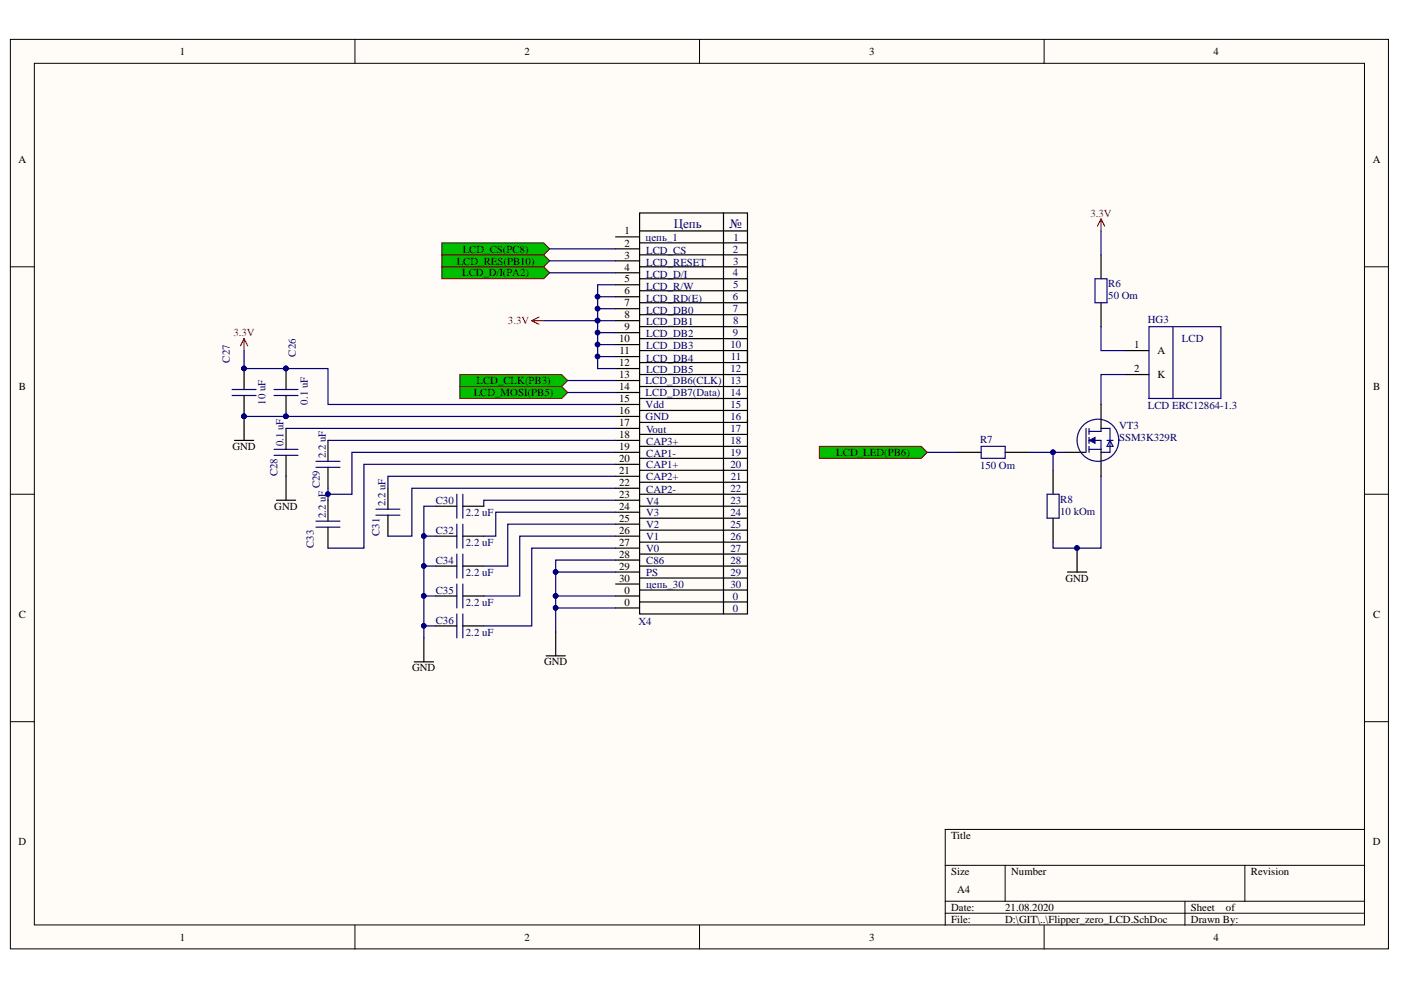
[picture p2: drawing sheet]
<svg xmlns="http://www.w3.org/2000/svg" width="297mm" height="210mm" viewBox="0 0 297 210" stroke-linecap="round" stroke-linejoin="round" font-family="sans-serif">
<defs><g id="words">
<g font-size="2.7" fill="#000080">
<text x="142.8" y="48.4">Цепь</text>
<text x="154.7" y="48.4">№</text>
</g>
<g font-size="2.3">
<text x="38.1" y="11.7">1</text>
<text x="111.2" y="11.7">2</text>
<text x="184.3" y="11.7">3</text>
<text x="257.3" y="11.7">4</text>
<text x="3.9" y="34.5">A</text>
<text x="291.1" y="34.5">A</text>
<text x="98.1" y="53.6">LCD_CS(PC8)</text>
<text x="132.4" y="49.7">1</text>
<text x="132.4" y="52.3">2</text>
<text x="96.8" y="56.1">LCD_RES(PB10)</text>
<text x="98" y="58.6">LCD_D/I(PA2)</text>
<text x="132.4" y="54.8">3</text>
<text x="132.4" y="57.4">4</text>
<text x="132.4" y="59.9">5</text>
<text x="132.4" y="62.4">6</text>
<text x="132.4" y="65">7</text>
<text x="132.4" y="67.5">8</text>
<text x="132.4" y="70">9</text>
<text x="131.3" y="72.6">10</text>
<text x="131.3" y="77.7">12</text>
<text x="131.4" y="75.1">11</text>
<text x="240.4" y="73.8">1</text>
<text x="245.4" y="75.1">A</text>
<text x="4" y="82.7">B</text>
<text x="101" y="81.5">LCD_CLK(PB3)</text>
<text x="131.3" y="80.2">13</text>
<text x="131.3" y="82.7">14</text>
<text x="240.4" y="78.9">2</text>
<text x="245.4" y="80.2">K</text>
<text x="291.1" y="82.7">B</text>
<text x="100.4" y="84">LCD_MOSI(PB5)</text>
<text x="131.3" y="85.3">15</text>
<text x="131.3" y="87.8">16</text>
<text x="49.3" y="95.4">GND</text>
<text x="131.3" y="90.3">17</text>
<text x="131.3" y="92.9">18</text>
<text x="131.3" y="95.4">19</text>
<text x="131.3" y="97.9">20</text>
<text x="131.3" y="100.5">21</text>
<text x="177.3" y="96.7">LCD_LED(PB6)</text>
<text x="131.3" y="103">22</text>
<text x="131.3" y="105.6">23</text>
<text x="58.1" y="108.1">GND</text>
<text x="131.3" y="108.1">24</text>
<text x="131.3" y="110.6">25</text>
<text x="131.3" y="113.2">26</text>
<text x="131.3" y="115.7">27</text>
<text x="131.3" y="118.3">28</text>
<text x="131.3" y="120.8">29</text>
<text x="131.3" y="123.3">30</text>
<text x="132.4" y="125.9">0</text>
<text x="225.9" y="123.3">GND</text>
<text x="4" y="131">C</text>
<text x="132.4" y="128.4">0</text>
<text x="291.1" y="131">C</text>
<text x="87.4" y="142.4">GND</text>
<text x="115.4" y="141.1">GND</text>
<text x="3.9" y="179.1">D</text>
<text x="201.7" y="177.9">Title</text>
<text x="291.1" y="179.1">D</text>
<text x="201.7" y="185.5">Size</text>
<text x="214.4" y="185.5">Number</text>
<text x="265.2" y="185.5">Revision</text>
<text x="202.9" y="189.3">A4</text>
<text x="201.7" y="193.1">Date:</text>
<text x="201.7" y="195.7">File:</text>
<text x="213.1" y="193.1">21.08.2020</text>
<text x="213.1" y="195.7">D:\GIT\..\Flipper_zero_LCD.SchDoc</text>
<text x="252.5" y="193.1">Sheet</text>
<text x="252.5" y="195.7">Drawn By:</text>
<text x="259.9" y="193.1">of</text>
<text x="38.1" y="199.5">1</text>
<text x="111.2" y="199.5">2</text>
<text x="184.3" y="199.5">3</text>
<text x="257.3" y="199.5">4</text>
</g>
<g font-size="2.3" fill="#f00">
<text x="231.2" y="45.9">3.3V</text>
<text x="49.5" y="71.3">3.3V</text>
<text x="107.7" y="68.8">3.3V</text>
</g>
<g font-size="2.3" fill="#000080">
<text x="136.9" y="51">цепь_1</text>
<text x="137" y="53.8">LCD_CS</text>
<text x="155.4" y="53.6">2</text>
<text x="155.5" y="51">1</text>
<text x="137" y="56.3">LCD_RESET</text>
<text x="137" y="58.9">LCD_D/I</text>
<text x="155.4" y="58.6">4</text>
<text x="155.4" y="56.1">3</text>
<text x="137" y="61.4">LCD_R/W</text>
<text x="137" y="63.9">LCD_RD(E)</text>
<text x="155.4" y="63.7">6</text>
<text x="155.4" y="61.2">5</text>
<text x="235" y="63.4">50 Om</text>
<text x="235" y="60.9">R6</text>
<text x="137" y="66.5">LCD_DB0</text>
<text x="137" y="69">LCD_DB1</text>
<text x="137" y="71.5">LCD_DB2</text>
<text x="155.4" y="66.2">7</text>
<text x="155.4" y="71.3">9</text>
<text x="155.4" y="68.8">8</text>
<text x="243.4" y="68.5">HG3</text>
<text x="48.7" y="76.9" transform="rotate(-90 48.7 76.9)">C27</text>
<text x="62.7" y="75.6" transform="rotate(-90 62.7 75.6)">C26</text>
<text x="137" y="74.1">LCD_DB3</text>
<text x="137" y="76.7">LCD_DB4</text>
<text x="154.8" y="73.8">10</text>
<text x="154.9" y="76.4">11</text>
<text x="250.6" y="72.6">LCD</text>
<text x="136.9" y="81.5">LCD_DB6(CLK)</text>
<text x="137" y="79.2">LCD_DB5</text>
<text x="154.8" y="78.9">12</text>
<text x="154.9" y="81.5">13</text>
<text x="56.3" y="85.8" transform="rotate(-90 56.3 85.8)">10 uF</text>
<text x="65.2" y="85.8" transform="rotate(-90 65.2 85.8)">0.1 uF</text>
<text x="136.9" y="89.1">GND</text>
<text x="136.9" y="84">LCD_DB7(Data)</text>
<text x="136.9" y="86.5">Vdd</text>
<text x="154.8" y="84">14</text>
<text x="154.8" y="86.5">15</text>
<text x="154.8" y="89.1">16</text>
<text x="243.4" y="86.8">LCD ERC12864-1.3</text>
<text x="60.1" y="94.6" transform="rotate(-90 60.1 94.6)">0.1 uF</text>
<text x="137" y="91.7">Vout</text>
<text x="137" y="94.3">CAP3+</text>
<text x="154.8" y="91.6">17</text>
<text x="154.8" y="94.1">18</text>
<text x="207.8" y="93.9">R7</text>
<text x="237.3" y="93.5">SSM3K329R</text>
<text x="237.3" y="90.9">VT3</text>
<text x="58.9" y="101" transform="rotate(-90 58.9 101)">C28</text>
<text x="69.1" y="97.2" transform="rotate(-90 69.1 97.2)">2.2 uF</text>
<text x="137" y="96.8">CAP1-</text>
<text x="137" y="99.3">CAP1+</text>
<text x="137" y="101.9">CAP2+</text>
<text x="154.8" y="96.7">19</text>
<text x="154.8" y="99.2">20</text>
<text x="154.9" y="101.7">21</text>
<text x="207.8" y="99.5">150 Om</text>
<text x="67.8" y="103.5" transform="rotate(-90 67.8 103.5)">C29</text>
<text x="81.7" y="107.3" transform="rotate(-90 81.7 107.3)">2.2 uF</text>
<text x="92.4" y="106.8">C30</text>
<text x="137" y="104.4">CAP2-</text>
<text x="137" y="107">V4</text>
<text x="154.8" y="104.3">22</text>
<text x="154.9" y="106.8">23</text>
<text x="224.8" y="106.6">R8</text>
<text x="69.1" y="109.9" transform="rotate(-90 69.1 109.9)">2.2 uF</text>
<text x="80.5" y="113.7" transform="rotate(-90 80.5 113.7)">C31</text>
<text x="92.4" y="113.2">C32</text>
<text x="98.8" y="109.4">2.2 uF</text>
<text x="137" y="109.5">V3</text>
<text x="137" y="112">V2</text>
<text x="154.8" y="109.4">24</text>
<text x="154.8" y="111.9">25</text>
<text x="224.8" y="109.1">10 kOm</text>
<text x="66.5" y="116.2" transform="rotate(-90 66.5 116.2)">C33</text>
<text x="92.4" y="119.5">C34</text>
<text x="98.8" y="115.7">2.2 uF</text>
<text x="137" y="114.6">V1</text>
<text x="137" y="117.1">V0</text>
<text x="137" y="119.6">C86</text>
<text x="154.8" y="114.5">26</text>
<text x="154.8" y="117">27</text>
<text x="154.8" y="119.5">28</text>
<text x="92.4" y="125.9">C35</text>
<text x="98.8" y="122.1">2.2 uF</text>
<text x="137" y="122.2">PS</text>
<text x="137" y="124.7">цепь_30</text>
<text x="154.8" y="122.1">29</text>
<text x="154.8" y="124.6">30</text>
<text x="98.8" y="128.4">2.2 uF</text>
<text x="155.4" y="127.1">0</text>
<text x="155.4" y="129.7">0</text>
<text x="92.4" y="132.2">C36</text>
<text x="98.8" y="134.8">2.2 uF</text>
<text x="135.4" y="132.5">X4</text>
</g>
</g></defs>
<g fill="#fffcf8" stroke="#000" stroke-width=".21">
<path d="M2.2 8.3h292.2v192.9h-292.2z"/>
<path d="M7.3 13.4h282v182.7h-282z"/>
</g>
<g fill="none" stroke="#000" stroke-width=".21">
<path d="M75.3 8.3v5.1M148.3 8.3v5.1M221.4 8.3v5.1M2.2 56.6h5.1M289.3 56.6h5.1M2.2 104.8h5.1M289.3 104.8h5.1M2.2 153h5.1M289.3 153h5.1M289.3 175.9h-88.9v20.3M75.3 196.2v5M148.3 196.2v5"/>
<path d="M200.4 183.5h88.9M200.4 191.1h88.9M200.4 193.6h88.9M213.1 183.5v7.6M221.4 196.2v5M251.2 191.1v5.1M263.9 183.5v7.6"/>
</g>
<g fill="none" stroke="#000" stroke-width=".25">
<path d="M130.5 50.2h5.1M130.5 52.8h5.1M130.5 55.3h5.1M130.5 57.8h5.1M135.6 45.1h22.9v11.5h-22.9zM135.6 56.6v2.5h22.9v-2.5M135.6 59.1v2.5h22.9v-2.5M135.6 49h22.9M135.6 51.5h22.9M135.6 54h22.9M153.4 45.1v85.1M130.5 60.4h5.1"/>
<path d="M130.5 62.9h5.1M130.5 65.5h5.1M130.5 68h5.1M130.5 70.5h5.1M130.5 73.1h5.1M130.5 75.6h5.1M130.5 78.1h5.1M135.6 61.6v2.6h22.9v-2.6M135.6 64.2v2.5h22.9v-2.5M135.6 66.7v5.1h22.9v-2.5M135.6 71.8v2.5h22.9v-2.5M135.6 74.3v2.6h22.9v-2.6v5.1h-22.9"/>
<path d="M135.6 79.4v10.2h22.9v-10.2M135.6 76.9v2.5M158.5 66.7v2.6h-22.9M238.5 74.3h5.1M238.5 79.4h5.1M130.5 80.7h5.1M130.5 83.2h5.1M130.5 85.8h5.1M130.5 88.3h5.1M130.5 90.8h5.1M130.5 93.4h5.1M130.5 95.9h5.1"/>
<path d="M130.5 98.4h5.1M135.6 82h22.9M135.6 84.5h22.9M135.6 87h22.9M135.6 92.1h22.9M135.6 94.6h22.9M135.6 97.2h22.9M135.6 99.7h22.9M158.5 88.9v41.3h-22.9v-40.6M130.5 101h5.1M130.5 103.5h5.1M130.5 106.1h5.1"/>
<path d="M130.5 108.6h5.1M130.5 111.1h5.1M130.5 113.7h5.1M130.5 116.2h5.1M130.5 118.8h5.1M135.6 102.3h22.9M135.6 104.8h22.9M135.6 107.3h22.9M135.6 109.9h22.9M135.6 112.4h22.9M135.6 114.9h22.9M135.6 117.5h22.9"/>
<path d="M130.5 121.3h5.1M130.5 123.8h5.1M130.5 126.4h5.1M130.5 128.9h5.1M135.6 120h22.9M135.6 122.6h22.9M135.6 125.1h22.9M135.6 127.6h22.9"/>
</g>
<path d="M243.6 69.3h15.3v15.2h-15.3zM248.7 69.3v15.2" fill="none" stroke="#11037f" stroke-width=".25"/>
<g fill="#00bf00" stroke="#800000" stroke-width=".21">
<path d="M93.7 51.5h21.6l1.2 1.3-1.2 1.2h-21.6z" fill-rule="evenodd"/>
<path d="M93.7 54h21.6l1.2 1.3-1.2 1.3h-21.6z" fill-rule="evenodd"/>
<path d="M93.7 56.6h21.6l1.2 1.2-1.2 1.3h-21.6z" fill-rule="evenodd"/>
<path d="M97.5 79.4h21.6l1.3 1.3-1.3 1.3h-21.6z" fill-rule="evenodd"/>
<path d="M97.5 82h21.6l1.3 1.2-1.3 1.3h-21.6z" fill-rule="evenodd"/>
</g>
<g fill="none" stroke="#11037f" stroke-width=".25">
<path d="M49.2 83.9h5.1M49.2 82.6h5.1M58.1 83.9h5.1M58.1 82.6h5.1M58.1 96.5h5.1M58.1 95.3h5.1M67 99.1h5.1M67 97.8h5.1M230.3 90.8v5.1M230.9 95.3h2.5M230.9 90.8v1.3M230.9 92.7v1.3"/>
<path d="M230.9 94.6v1.3M230.9 93.4h2.5M230.9 91.5h2.5M67 111.8h5.1M67 110.5h5.1M79.7 109.2h5.1M79.7 108h5.1M96.9 104.8v5.1M96.9 111.1v5.1M96.9 117.5v5.1M98.1 104.8v5.1M98.1 111.1v5.1"/>
<path d="M98.1 117.5v5.1M96.9 123.8v5.1M96.9 130.2v5M98.1 123.8v5.1M98.1 130.2v5"/>
</g>
<g fill="none" stroke="#000" stroke-width=".25">
<path d="M51.8 78.1v4.5M60.6 78.1v4.5M49.7 93.4h4.1M51.8 83.9v9.5M60.6 83.9v4.4M60.6 90.8v4.5M60.6 96.5v9.6M69.5 93.4v4.4M69.5 99.1v4.4M58.6 106.1h4.1M69.5 106.1v4.4M69.5 111.8v4.4"/>
<path d="M82.2 103.5v4.5M82.2 109.2v4.5M92.4 107.3h4.5M92.4 113.7h4.5M98.1 107.3h4.5M98.1 113.7h4.5M228.4 116.2v5.1M89.9 135.2v5.1M92.4 120h4.5M92.4 126.4h4.5M92.4 132.7h4.5M98.1 120h4.5"/>
<path d="M98.1 126.4h4.5M98.1 132.7h4.5M115.8 139.1h4.1M117.8 134v5.1M226.3 121.3h4.1M87.8 140.3h4.1"/>
</g>
<g fill="#000080" stroke="#000080" stroke-width=".21">
<circle cx="51.7" cy="78.1" r=".48"/>
<circle cx="51.7" cy="88.3" r=".48"/>
<circle cx="60.6" cy="78.1" r=".49"/>
<circle cx="60.6" cy="88.3" r=".49"/>
<circle cx="228.3" cy="116.2" r=".48"/>
</g>
<path d="M230.9 93.4l1.3-.7v1.3z" fill="#11037f"/>
<path d="M230.9 93.4l1.3-.7v1.3z" fill="none" stroke="#11037f" stroke-width=".21"/>
<g fill="none" stroke="#11037f" stroke-width=".25">
<path d="M208 94.6h5.1v2.6h-5.1zM233.4 91.5v-.7h1.9v5.1h-1.9v-2.5M234.7 93.4h1.3M235.3 93.4l.7 1.2h-1.3zM222 104.8h2.5v5.1h-2.5z"/>
<circle cx="232.8" cy="93.3" r="4.4"/>
</g>
<path d="M202.9 95.9h5.1M213.1 95.9h5.1M223.3 99.7v5.1M225.8 95.9h4.3M233.4 85.8v5M233.4 95.9v5.1M223.3 109.9v5" fill="none" stroke="#000" stroke-width=".25"/>
<path d="M173.7 94.6h21.6l1.3 1.3-1.3 1.3h-21.6z" fill-rule="evenodd" fill="#00bf00" stroke="#800000" stroke-width=".21"/>
<path d="M233.4 46.4l-.7 1.5M233.4 46.4l.8 1.5M233.4 46.4v2.6M51.8 71.8l-.8 1.5M51.8 71.8l.7 1.5M51.8 71.8v2.5M112.7 68l1.6 .8M112.7 68h2.6M114.3 67.2l-1.6 .8" fill="none" stroke="#f00" stroke-width=".25"/>
<g fill="none" stroke="#000080" stroke-width=".25">
<path d="M116.5 52.8h14M116.5 55.3h14M116.5 57.8h14M233.4 49v5M51.8 74.3v3.8h17.7v7.7h61M115.3 68h15.2M126.7 62.9h3.8M126.7 65.5h3.8M126.7 70.5h3.8M126.7 73.1h3.8M126.7 75.6h3.8M130.5 60.4h-3.8v17.7h3.8"/>
<path d="M233.4 69.3v5h5.1M238.5 79.4h-5.1v6.4M51.8 88.3h78.7M60.6 90.8h69.9M69.5 93.4h61M120.4 80.7h10.1M120.4 83.2h10.1M130.5 98.4h-53.3v17.8h-7.7M130.5 95.9h-55.9v8.9h-5.1v-1.3M196.6 95.9h6.3M218.2 95.9h7.6M223.3 95.9v3.8"/>
<path d="M69.5 104.8v1.3M89.9 113.7h2.5M92.4 107.3h-2.5v27.9M130.5 101h-48.3v2.5M130.5 103.5h-43.2v10.2h-5.1M130.5 106.1h-27.9v1.2M130.5 108.6h-25.4v5.1h-2.5M130.5 111.1h-22.8v8.9h-5.1M130.5 113.7h-20.3v12.7h-7.6M130.5 116.2h-17.8v16.5h-10.1M130.5 118.8h-12.7v7.6M233.4 101v15.2h-10.1v-1.3"/>
<path d="M89.9 120h2.5M89.9 126.4h2.5M89.9 132.7h2.5M117.8 126.4v2.5h12.7M117.8 126.4h12.7M117.8 121.3h12.7M117.8 128.9v5.1"/>
</g>
<g fill="#000080" stroke="#000080" stroke-width=".21">
<circle cx="126.7" cy="68" r=".48"/>
<circle cx="51.7" cy="88.3" r=".48"/>
<circle cx="60.6" cy="88.3" r=".49"/>
<circle cx="51.7" cy="78.1" r=".48"/>
<circle cx="60.6" cy="78.1" r=".49"/>
<circle cx="69.5" cy="104.8" r=".48"/>
<circle cx="89.8" cy="113.7" r=".48"/>
<circle cx="89.8" cy="120" r=".48"/>
<circle cx="89.8" cy="126.3" r=".48"/>
<circle cx="89.8" cy="132.7" r=".48"/>
<circle cx="117.8" cy="121.3" r=".48"/>
<circle cx="228.3" cy="116.2" r=".48"/>
<circle cx="223.3" cy="95.9" r=".48"/>
<circle cx="117.8" cy="126.3" r=".48"/>
<circle cx="117.8" cy="128.9" r=".48"/>
<circle cx="126.7" cy="62.9" r=".48"/>
<circle cx="126.7" cy="65.4" r=".48"/>
<circle cx="126.7" cy="70.5" r=".48"/>
<circle cx="126.7" cy="73" r=".48"/>
<circle cx="126.7" cy="75.6" r=".48"/>
</g>
<path d="M233.4 54v5.1M233.4 64.2v5.1" fill="none" stroke="#000" stroke-width=".25"/>
<path d="M232.2 59.1h2.5v5.1h-2.5z" fill="none" stroke="#11037f" stroke-width=".25"/>
<use href="#words"/>
</svg>
